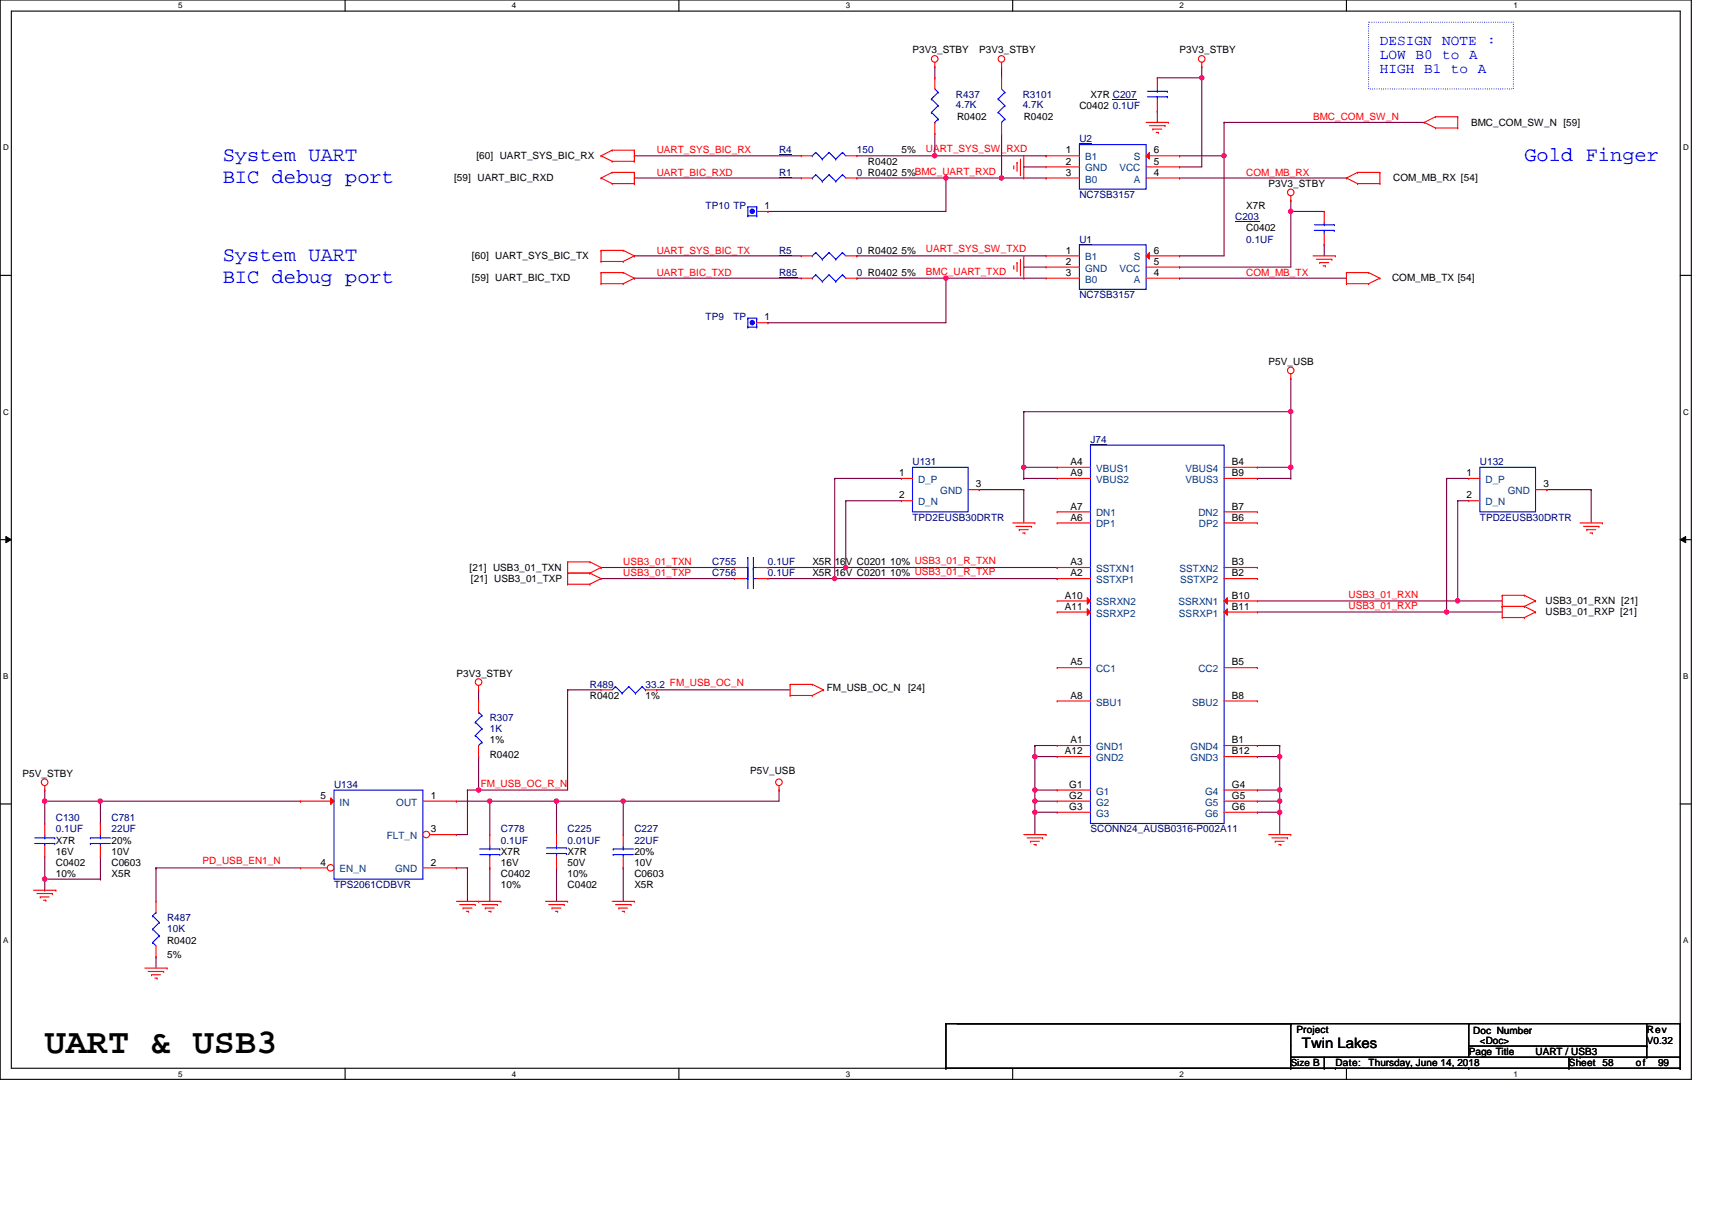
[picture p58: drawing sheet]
<svg xmlns="http://www.w3.org/2000/svg" width="297mm" height="210mm" viewBox="0 0 297 210" stroke-linecap="round" stroke-linejoin="round" font-family="sans-serif">
<defs><g id="words">
<text font-size="6.1" x="7.8" y="182.7">UART &amp; USB3</text>
<g font-size="3.5" fill="#00f">
<text x="38.6" y="27.9">System UART</text>
<text x="264.5" y="27.9">Gold Finger</text>
<text x="38.6" y="31.8">BIC debug port</text>
<text x="38.6" y="45.3">System UART</text>
<text x="38.6" y="49.1">BIC debug port</text>
</g>
<g font-size="2.5" fill="#00f">
<text x="239.4" y="7.7">DESIGN</text>
<text x="239.4" y="10.2">LOW B0 to A</text>
<text x="250.2" y="7.7">NOTE</text>
<text x="258" y="7.7">:</text>
<text x="239.4" y="12.7">HIGH B1 to A</text>
</g>
<text font-size="2.5" x="225.9" y="181.8">Twin Lakes</text>
<g font-size="1.7">
<text x="158.3" y="9.3">P3V3_STBY</text>
<text x="169.9" y="9.3">P3V3_STBY</text>
<text x="204.7" y="9.3">P3V3_STBY</text>
<text x="189.2" y="17">X7R C207</text>
<text x="166" y="20.8">R0402</text>
<text x="177.6" y="20.8">R0402</text>
<text x="187.3" y="18.9">C0402</text>
<text x="255.2" y="21.8">BMC_COM_SW_N [59]</text>
<text x="82.7" y="27.6">[60] UART_SYS_BIC_RX</text>
<text x="150.6" y="28.6">R0402</text>
<text x="156.4" y="26.6">5%</text>
<text x="185" y="26.6">1</text>
<text x="185" y="28.6">2</text>
<text x="200.2" y="26.6">6</text>
<text x="200.2" y="28.6">5</text>
<text x="78.8" y="31.5">[59] UART_BIC_RXD</text>
<text x="185" y="30.5">3</text>
<text x="200.2" y="30.5">4</text>
<text x="220.1" y="32.4">P3V3_STBY</text>
<text x="241.7" y="31.5">COM_MB_RX [54]</text>
<text x="132.6" y="36.3">1</text>
<text x="216.2" y="36.3">X7R</text>
<text x="216.2" y="40.2">C0402</text>
<text x="81.9" y="45">[60] UART_SYS_BIC_TX</text>
<text x="185" y="44">1</text>
<text x="185" y="45.9">2</text>
<text x="185" y="47.9">3</text>
<text x="200.2" y="44">6</text>
<text x="200.2" y="45.9">5</text>
<text x="200.2" y="47.9">4</text>
<text x="81.9" y="48.8">[59] UART_BIC_TXD</text>
<text x="241.5" y="48.8">COM_MB_TX [54]</text>
<text x="132.6" y="55.6">1</text>
<text x="220.1" y="63.3">P5V_USB</text>
<text x="156" y="82.6">1</text>
<text x="185.7" y="80.7">A4</text>
<text x="185.7" y="82.6">A9</text>
<text x="213.7" y="82.6">B9</text>
<text x="213.7" y="80.7">B4</text>
<text x="254.4" y="82.6">1</text>
<text x="156" y="86.5">2</text>
<text x="169.3" y="84.5">3</text>
<text x="185.7" y="88.4">A7</text>
<text x="213.7" y="88.4">B7</text>
<text x="254.4" y="86.5">2</text>
<text x="267.8" y="84.5">3</text>
<text x="185.7" y="90.3">A6</text>
<text x="213.7" y="90.3">B6</text>
<text x="81.5" y="99">[21] USB3_01_TXN</text>
<text x="81.7" y="101">[21] USB3_01_TXP</text>
<text x="140.9" y="98.1">X5R</text>
<text x="140.9" y="100">X5R</text>
<text x="144.8" y="98.1">16V C0201</text>
<text x="144.8" y="100">16V C0201</text>
<text x="154.5" y="98.1">10% USB3_01_R_TXN</text>
<text x="154.5" y="100">10% USB3_01_R_TXP</text>
<text x="185.7" y="100">A2</text>
<text x="185.7" y="98">A3</text>
<text x="213.7" y="98">B3</text>
<text x="213.7" y="100">B2</text>
<text x="184.7" y="103.8">A10</text>
<text x="184.7" y="105.8">A11</text>
<text x="213.7" y="105.8">B11</text>
<text x="213.7" y="103.8">B10</text>
<text x="268.2" y="104.8">USB3_01_RXN [21]</text>
<text x="268.2" y="106.7">USB3_01_RXP [21]</text>
<text x="79.2" y="117.4">P3V3_STBY</text>
<text x="143.5" y="119.9">FM_USB_OC_N</text>
<text x="157.6" y="119.9">[24]</text>
<text x="185.7" y="115.4">A5</text>
<text x="213.7" y="115.4">B5</text>
<text x="102.3" y="121.2">R0402</text>
<text x="112" y="121.2">1%</text>
<text x="185.7" y="121.2">A8</text>
<text x="213.7" y="121.2">B8</text>
<text x="85" y="128.9">1%</text>
<text x="85" y="131.5">R0402</text>
<text x="184.7" y="130.9">A12</text>
<text x="185.7" y="128.9">A1</text>
<text x="213.7" y="130.9">B12</text>
<text x="213.7" y="128.9">B1</text>
<text x="3.9" y="134.7">P5V_STBY</text>
<text x="130.2" y="134.3">P5V_USB</text>
<text x="185.5" y="136.7">G1</text>
<text x="213.7" y="136.7">G4</text>
<text x="55.6" y="138.6">5</text>
<text x="74.7" y="138.6">1</text>
<text x="185.5" y="138.6">G2</text>
<text x="185.5" y="140.5">G3</text>
<text x="213.7" y="138.6">G5</text>
<text x="213.7" y="140.5">G6</text>
<text x="9.7" y="146.3">X7R</text>
<text x="9.7" y="148.3">16V</text>
<text x="19.3" y="146.3">20%</text>
<text x="19.3" y="148.3">10V</text>
<text x="74.7" y="144.4">3</text>
<text x="86.9" y="148.3">X7R</text>
<text x="98.5" y="148.3">X7R</text>
<text x="110.1" y="148.3">20%</text>
<text x="9.7" y="150.2">C0402</text>
<text x="9.7" y="152.1">10%</text>
<text x="19.3" y="150.2">C0603</text>
<text x="19.3" y="152.1">X5R</text>
<text x="55.6" y="150.2">4</text>
<text x="74.7" y="150.2">2</text>
<text x="86.9" y="150.2">16V</text>
<text x="86.9" y="152.1">C0402</text>
<text x="86.9" y="154.1">10%</text>
<text x="98.5" y="150.2">50V</text>
<text x="98.5" y="152.1">10%</text>
<text x="98.5" y="154.1">C0402</text>
<text x="110.1" y="150.2">10V</text>
<text x="110.1" y="152.1">C0603</text>
<text x="110.1" y="154.1">X5R</text>
<text x="29" y="163.7">R0402</text>
<text x="29" y="166.2">5%</text>
<text x="224.9" y="179.1">Project</text>
<text x="255.6" y="179.3">Doc Number</text>
<text x="285.7" y="179.1">Rev</text>
<text x="224" y="184.9">Size B</text>
<text x="231.7" y="184.9">Date:</text>
<text x="237.5" y="184.9">Thursday, June 14, 2018</text>
<text x="254.8" y="183">Page Title</text>
<text x="256.8" y="181.1">&lt;Doc&gt;</text>
<text x="266.4" y="183">UART / USB3</text>
<text x="272.2" y="184.9">Sheet 58</text>
<text x="283.8" y="184.9">of</text>
<text x="285.7" y="181.1">V0.32</text>
<text x="287.7" y="184.9">99</text>
</g>
<g font-size="1.7" fill="#000080">
<text x="165.9" y="17">R437</text>
<text x="177.4" y="17">R3101</text>
<text x="165.9" y="18.7">4.7K</text>
<text x="177.4" y="18.7">4.7K</text>
<text x="193.1" y="18.9">0.1UF</text>
<text x="135.2" y="26.6">R4</text>
<text x="148.7" y="26.6">150</text>
<text x="187.3" y="24.7">U2</text>
<text x="135.2" y="30.5">R1</text>
<text x="148.7" y="30.5">0 R0402 5%BMC_UART_RXD</text>
<text x="187.3" y="34.4">NC7SB3157</text>
<text x="122.4" y="36.3">TP10 TP</text>
<text x="214.3" y="38.2">C203</text>
<text x="135.2" y="47.9">R85</text>
<text x="135.2" y="44">R5</text>
<text x="148.7" y="47.9">0 R0402 5%</text>
<text x="148.7" y="44">0 R0402 5%</text>
<text x="187.3" y="42.1">U1</text>
<text x="216.2" y="42.1">0.1UF</text>
<text x="187.3" y="51.7">NC7SB3157</text>
<text x="122.4" y="55.6">TP9</text>
<text x="127.3" y="55.6">TP</text>
<text x="189.2" y="76.8">J74</text>
<text x="158.3" y="80.7">U131</text>
<text x="256.8" y="80.7">U132</text>
<text x="158.3" y="90.3">TPD2EUSB30DRTR</text>
<text x="256.8" y="90.3">TPD2EUSB30DRTR</text>
<text x="123.6" y="98.1">C755</text>
<text x="123.6" y="100">C756</text>
<text x="133.2" y="98.1">0.1UF</text>
<text x="133.2" y="100">0.1UF</text>
<text x="102.3" y="119.3">R489</text>
<text x="112" y="119.3">33.2 FM_USB_OC_N</text>
<text x="85" y="125.1">R307</text>
<text x="85" y="127">1K</text>
<text x="58" y="136.7">U134</text>
<text x="9.7" y="142.5">C130</text>
<text x="19.3" y="142.5">C781</text>
<text x="9.7" y="144.4">0.1UF</text>
<text x="19.3" y="144.4">22UF</text>
<text x="86.9" y="144.4">C778</text>
<text x="86.9" y="146.3">0.1UF</text>
<text x="98.5" y="144.4">C225</text>
<text x="98.5" y="146.3">0.01UF</text>
<text x="110.1" y="144.4">C227</text>
<text x="110.1" y="146.3">22UF</text>
<text x="189.2" y="144.4">SCONN24_AUSB0316-P002A11</text>
<text x="58" y="154.1">TPS2061CDBVR</text>
<text x="29" y="159.8">R487</text>
<text x="29" y="161.8">10K</text>
</g>
<g font-size="1.7" fill="#f00">
<text x="227.8" y="20.8">BMC_COM_SW_N</text>
<text x="113.9" y="26.6">UART_SYS_BIC_RX</text>
<text x="160.6" y="26.4">UART_SYS_SW_RXD</text>
<text x="113.9" y="30.5">UART_BIC_RXD</text>
<text x="216.2" y="30.5">COM_MB_RX</text>
<text x="113.9" y="44">UART_SYS_BIC_TX</text>
<text x="113.9" y="47.9">UART_BIC_TXD</text>
<text x="160.6" y="43.8">UART_SYS_SW_TXD</text>
<text x="160.6" y="47.7">BMC_UART_TXD</text>
<text x="216.2" y="47.9">COM_MB_TX</text>
<text x="108.1" y="98.1">USB3_01_TXN</text>
<text x="108.1" y="100">USB3_01_TXP</text>
<text x="234" y="105.6">USB3_01_RXP</text>
<text x="234" y="103.7">USB3_01_RXN</text>
<text x="83.4" y="136.5">FM_USB_OC_R_N</text>
<text x="35.2" y="150">PD_USB_EN1_N</text>
</g>
<g font-size="1.7" fill="#004080">
<text x="188.3" y="27.8">B1</text>
<text x="188.3" y="29.7">GND</text>
<text x="194.2" y="29.7">VCC</text>
<text x="196.7" y="27.8">S</text>
<text x="188.3" y="31.7">B0</text>
<text x="196.7" y="31.7">A</text>
<text x="188.3" y="45.2">B1</text>
<text x="188.3" y="47.1">GND</text>
<text x="194.2" y="47.1">VCC</text>
<text x="196.7" y="45.2">S</text>
<text x="188.3" y="49">B0</text>
<text x="196.7" y="49">A</text>
<text x="159.3" y="83.8">D_P</text>
<text x="190.2" y="81.9">VBUS1</text>
<text x="190.2" y="83.8">VBUS2</text>
<text x="205.7" y="83.8">VBUS3</text>
<text x="205.7" y="81.9">VBUS4</text>
<text x="257.7" y="83.8">D_P</text>
<text x="159.3" y="87.7">D_N</text>
<text x="163.1" y="85.7">GND</text>
<text x="190.2" y="89.6">DN1</text>
<text x="207.9" y="89.6">DN2</text>
<text x="257.7" y="87.7">D_N</text>
<text x="261.6" y="85.7">GND</text>
<text x="190.2" y="91.5">DP1</text>
<text x="208" y="91.5">DP2</text>
<text x="190.2" y="101.2">SSTXP1</text>
<text x="190.2" y="99.2">SSTXN1</text>
<text x="204.7" y="99.2">SSTXN2</text>
<text x="204.7" y="101.2">SSTXP2</text>
<text x="190.2" y="105">SSRXN2</text>
<text x="190.2" y="107">SSRXP2</text>
<text x="204.5" y="105">SSRXN1</text>
<text x="204.6" y="107">SSRXP1</text>
<text x="190.2" y="116.6">CC1</text>
<text x="207.9" y="116.6">CC2</text>
<text x="190.2" y="122.4">SBU1</text>
<text x="206.9" y="122.4">SBU2</text>
<text x="190.2" y="130.1">GND1</text>
<text x="206.6" y="130.1">GND4</text>
<text x="190.2" y="132">GND2</text>
<text x="190.2" y="137.8">G1</text>
<text x="206.6" y="132">GND3</text>
<text x="209.1" y="137.8">G4</text>
<text x="58.9" y="139.8">IN</text>
<text x="68.7" y="139.8">OUT</text>
<text x="190.2" y="139.8">G2</text>
<text x="190.2" y="141.7">G3</text>
<text x="209.1" y="139.8">G5</text>
<text x="209.1" y="141.7">G6</text>
<text x="67.1" y="145.6">FLT_N</text>
<text x="58.9" y="151.3">EN_N</text>
<text x="68.6" y="151.3">GND</text>
</g>
<g font-size="1.4">
<text x="30.9" y="1.5">5</text>
<text x="88.8" y="1.5">4</text>
<text x="146.7" y="1.5">3</text>
<text x="204.7" y="1.5">2</text>
<text x="262.6" y="1.5">1</text>
<text x=".5" y="26.1">D</text>
<text x="292" y="26.1">D</text>
<text x=".5" y="71.9">C</text>
<text x="292" y="71.9">C</text>
<text x=".5" y="117.8">B</text>
<text x="292" y="117.8">B</text>
<text x=".5" y="163.6">A</text>
<text x="292" y="163.6">A</text>
<text x="30.9" y="186.8">5</text>
<text x="88.8" y="186.8">4</text>
<text x="146.7" y="186.8">3</text>
<text x="204.7" y="186.8">2</text>
<text x="262.6" y="186.8">1</text>
</g>
</g></defs>
<path d="M0 0h293.5v187.2h-293.5zM2 1.9h289.5v183.4h-289.5z" fill="none" stroke="#000" stroke-width=".19"/>
<g fill="#fff">
<path d="M30.9 .2h.8v1.6h-.8z"/>
<path d="M30.9 185.5h.8v1.6h-.8z"/>
</g>
<path d="M59.9 0v1.9M59.9 185.3v1.9" fill="none" stroke="#000" stroke-width=".19"/>
<g fill="#fff">
<path d="M88.8 .2h.8v1.6h-.8z"/>
<path d="M88.8 185.5h.8v1.6h-.8z"/>
</g>
<path d="M117.8 0v1.9M117.8 185.3v1.9" fill="none" stroke="#000" stroke-width=".19"/>
<g fill="#fff">
<path d="M146.7 .2h.8v1.6h-.8z"/>
<path d="M146.7 185.5h.8v1.6h-.8z"/>
</g>
<path d="M175.7 0v1.9M175.7 185.3v1.9" fill="none" stroke="#000" stroke-width=".19"/>
<g fill="#fff">
<path d="M204.7 .2h.7v1.6h-.7z"/>
<path d="M204.7 185.5h.7v1.6h-.7z"/>
</g>
<path d="M233.6 0v1.9M233.6 185.3v1.9" fill="none" stroke="#000" stroke-width=".19"/>
<g fill="#fff">
<path d="M262.6 .2h.7v1.6h-.7z"/>
<path d="M262.6 185.5h.7v1.6h-.7z"/>
<path d="M.5 24.8h1v1.6h-1z"/>
<path d="M292 24.8h1v1.6h-1z"/>
<path d="M.5 70.7h1v1.5h-1z"/>
<path d="M292 70.7h1v1.5h-1z"/>
</g>
<path d="M0 47.8h2M291.5 47.8h2" fill="none" stroke="#000" stroke-width=".19"/>
<g fill="#fff">
<path d="M.5 116.5h.9v1.6h-.9z"/>
<path d="M292 116.5h.9v1.6h-.9z"/>
</g>
<path d="M0 93.6h2M291.5 93.6h2" fill="none" stroke="#000" stroke-width=".19"/>
<path d="M1 93.1l1 .5-1 .5zM291.5 93.6l1-.5v1z" fill="#000"/>
<path d="M1 93.1l1 .5-1 .5zM291.5 93.6l1-.5v1z" fill="none" stroke="#000" stroke-width=".17"/>
<g fill="#fff">
<path d="M.5 162.4h.9v1.5h-.9z"/>
<path d="M292 162.4h.9v1.5h-.9z"/>
</g>
<path d="M0 139.5h2M291.5 139.5h2" fill="none" stroke="#000" stroke-width=".19"/>
<path d="M237.5 3.9h25.1v11.5h-25.1z" fill="none" stroke="#00f" stroke-width=".19" stroke-dasharray="0 .4"/>
<path d="M177.6 29h.1M177.6 29h3.9M204.7 30.9h.1M204.7 30.9h28.9M212.4 21.2h.1M212.4 21.2v5.8M177.6 46.3h.1M177.6 46.3h3.9M204.7 48.3h.1M204.7 44.4h.1M204.7 48.3h28.9M204.7 44.4h7.7" fill="none" stroke="#800040" stroke-width=".19"/>
<circle cx="212.4" cy="27" r=".38" fill="#f0f"/>
<circle cx="212.4" cy="27" r=".38" fill="none" stroke="#f0f" stroke-width=".19"/>
<path d="M200.8 13.5h.1M200.8 13.5h7.7M208.5 11.6h.1M208.5 13.5h.1M208.5 11.6v17.4M204.7 27h.1M204.7 27h7.7M212.4 27h.1M212.4 21.2h34.7M212.4 27v17.4M247.1 21.2h.1" fill="none" stroke="#800040" stroke-width=".19"/>
<circle cx="208.5" cy="13.5" r=".38" fill="#f0f"/>
<circle cx="208.5" cy="13.5" r=".38" fill="none" stroke="#f0f" stroke-width=".19"/>
<path d="M200.8 19.3h.1M200.8 19.3v1.9M224 34.7h.1M224 36.7h.1M224 34.7v11.6M224 36.7h5.8" fill="none" stroke="#800040" stroke-width=".19"/>
<circle cx="223.9" cy="36.7" r=".38" fill="#f0f"/>
<circle cx="223.9" cy="36.7" r=".38" fill="none" stroke="#f0f" stroke-width=".19"/>
<g fill="none" stroke="#800040" stroke-width=".19">
<path d="M110.1 27h.1M110.1 30.9h.1M110.1 27h28.9M110.1 30.9h28.9M148.7 30.9h.1M148.7 27h13.5M148.7 30.9h15.4M162.2 27h.1M204.7 29h.1M204.7 29h3.8M110.1 44.4h.1M110.1 48.3h.1"/>
<path d="M110.1 44.4h28.9M110.1 48.3h28.9M148.7 44.4h.1M148.7 44.4h32.8M204.7 46.3h.1M204.7 46.3h19.3M229.8 42.5h.1M229.8 42.5v1.9"/>
</g>
<circle cx="164.1" cy="30.9" r=".38" fill="#f0f"/>
<circle cx="164.1" cy="30.9" r=".38" fill="none" stroke="#f0f" stroke-width=".19"/>
<path d="M148.7 48.3h.1M148.7 48.3h15.4M164.1 48.3h.1M164.1 48.3v7.7" fill="none" stroke="#800040" stroke-width=".19"/>
<circle cx="164.1" cy="48.2" r=".38" fill="#f0f"/>
<circle cx="164.1" cy="48.2" r=".38" fill="none" stroke="#f0f" stroke-width=".19"/>
<path d="M164.1 30.9h.1M164.1 30.9v5.8M164.1 30.9h9.7M164.1 48.3h.1M164.1 48.3h17.4M179.6 129.3h.1M179.6 131.3h.1M179.6 129.3h3.8M179.6 129.3v2M179.6 131.3h3.8" fill="none" stroke="#800040" stroke-width=".19"/>
<circle cx="179.6" cy="131.3" r=".38" fill="#f0f"/>
<circle cx="179.6" cy="131.3" r=".38" fill="none" stroke="#f0f" stroke-width=".19"/>
<path d="M179.6 131.3h.1M179.6 137.1h.1M179.6 139h.1M179.6 131.3v7.7M179.6 137.1h3.8M179.6 139h3.8" fill="none" stroke="#800040" stroke-width=".19"/>
<circle cx="179.6" cy="139" r=".38" fill="#f0f"/>
<circle cx="179.6" cy="139" r=".38" fill="none" stroke="#f0f" stroke-width=".19"/>
<circle cx="179.6" cy="137" r=".38" fill="#f0f"/>
<circle cx="179.6" cy="137" r=".38" fill="none" stroke="#f0f" stroke-width=".19"/>
<path d="M179.6 139h.1M179.6 139v1.9M218.2 129.3h.1M218.2 131.3h.1M218.2 129.3h3.8M218.2 131.3h3.8" fill="none" stroke="#800040" stroke-width=".19"/>
<circle cx="222" cy="131.3" r=".38" fill="#f0f"/>
<circle cx="222" cy="131.3" r=".38" fill="none" stroke="#f0f" stroke-width=".19"/>
<path d="M218.2 137.1h.1M218.2 137.1h3.8" fill="none" stroke="#800040" stroke-width=".19"/>
<circle cx="222" cy="137" r=".38" fill="#f0f"/>
<circle cx="222" cy="137" r=".38" fill="none" stroke="#f0f" stroke-width=".19"/>
<path d="M218.2 139h.1M218.2 139h3.8" fill="none" stroke="#800040" stroke-width=".19"/>
<circle cx="222" cy="139" r=".38" fill="#f0f"/>
<circle cx="222" cy="139" r=".38" fill="none" stroke="#f0f" stroke-width=".19"/>
<path d="M222 129.3h.1M222 131.3h.1M222 137.1h.1M222 139h.1M222 129.3v15.5M218.2 140.9h.1M218.2 140.9h3.8M222 140.9h.1" fill="none" stroke="#800040" stroke-width=".19"/>
<circle cx="222" cy="140.9" r=".38" fill="#f0f"/>
<circle cx="222" cy="140.9" r=".38" fill="none" stroke="#f0f" stroke-width=".19"/>
<path d="M179.6 140.9h.1M179.6 140.9h3.8M179.6 140.9v3.9" fill="none" stroke="#800040" stroke-width=".19"/>
<circle cx="179.6" cy="140.9" r=".38" fill="#f0f"/>
<circle cx="179.6" cy="140.9" r=".38" fill="none" stroke="#f0f" stroke-width=".19"/>
<path d="M133.2 36.7h.1M133.2 36.7h30.9M133.2 56h.1M133.2 56h30.9M224 65.6h.1M224 65.6v5.8M218.2 83h.1M218.2 83h5.8M108.1 139h.1M108.1 139v5.8" fill="none" stroke="#800040" stroke-width=".19"/>
<circle cx="108.1" cy="139" r=".38" fill="#f0f"/>
<circle cx="108.1" cy="139" r=".38" fill="none" stroke="#f0f" stroke-width=".19"/>
<path d="M113.9 119.7h.1M113.9 119.7h23.2M7.8 137.1h.1M7.8 139h.1M7.8 139h9.6M7.8 137.1v5.8M17.4 139h.1M108.1 139h.1M108.1 139h27.1M108.1 150.6h.1M108.1 150.6v5.8" fill="none" stroke="#800040" stroke-width=".19"/>
<circle cx="7.7" cy="139" r=".38" fill="#f0f"/>
<circle cx="7.7" cy="139" r=".38" fill="none" stroke="#f0f" stroke-width=".19"/>
<path d="M7.8 152.5h.1M7.8 148.6v3.9" fill="none" stroke="#800040" stroke-width=".19"/>
<circle cx="7.7" cy="152.5" r=".38" fill="#f0f"/>
<circle cx="7.7" cy="152.5" r=".38" fill="none" stroke="#f0f" stroke-width=".19"/>
<path d="M83 131.3h.1M83 131.3v5.8M27.1 150.6h.1M27.1 150.6v5.8M27.1 150.6h25.1M27.1 166h.1M27.1 166v1.9" fill="none" stroke="#800040" stroke-width=".19"/>
<circle cx="83" cy="137" r=".38" fill="#f0f"/>
<circle cx="83" cy="137" r=".38" fill="none" stroke="#f0f" stroke-width=".19"/>
<path d="M83 119.7h.1M83 119.7v1.9M98.5 119.7h.1M98.5 119.7v17.4h-15.5M98.5 119.7h5.8M79.2 139h.1M79.2 139h5.8M83 137.1h.1M85 139h.1M85 139v5.8M135.2 137.1h.1M135.2 137.1v1.9" fill="none" stroke="#800040" stroke-width=".19"/>
<circle cx="85" cy="139" r=".38" fill="#f0f"/>
<circle cx="85" cy="139" r=".38" fill="none" stroke="#f0f" stroke-width=".19"/>
<path d="M96.6 139h.1M96.6 139v5.8M85 150.6h.1M85 150.6v5.8M96.6 150.6h.1M96.6 150.6v5.8" fill="none" stroke="#800040" stroke-width=".19"/>
<circle cx="96.5" cy="139" r=".38" fill="#f0f"/>
<circle cx="96.5" cy="139" r=".38" fill="none" stroke="#f0f" stroke-width=".19"/>
<g fill="none" stroke="#800040" stroke-width=".19">
<path d="M17.4 139h.1M17.4 139v3.9M81.1 137.1h.1M81.1 137.1v7.7h-1.9M81.1 137.1h1.9M85 139h.1M85 139h23.1M96.6 139h.1M79.2 150.6h.1M79.2 144.8h.1M79.2 150.6h1.9M81.1 150.6h.1"/>
<path d="M81.1 150.6v5.8"/>
</g>
<circle cx="17.4" cy="139" r=".38" fill="#f0f"/>
<circle cx="17.4" cy="139" r=".38" fill="none" stroke="#f0f" stroke-width=".19"/>
<g fill="none" stroke="#800040" stroke-width=".19">
<path d="M162.2 11.6h.1M162.2 11.6v1.9M173.8 11.6h.1M173.8 11.6v1.9M173.8 30.9h.1M173.8 23.2v7.7M17.4 139h34.8M52.2 139h.1M7.8 152.5h.1M7.8 154.4h.1M7.8 152.5h9.6M7.8 152.5v1.9"/>
<path d="M17.4 152.5h.1M17.4 148.6v3.9"/>
</g>
<circle cx="173.8" cy="30.9" r=".38" fill="#f0f"/>
<circle cx="173.8" cy="30.9" r=".38" fill="none" stroke="#f0f" stroke-width=".19"/>
<path d="M162.2 27h.1M162.2 23.2v3.8M173.8 30.9h7.7M181.5 30.9h.1" fill="none" stroke="#800040" stroke-width=".19"/>
<circle cx="162.2" cy="27" r=".38" fill="#f0f"/>
<circle cx="162.2" cy="27" r=".38" fill="none" stroke="#f0f" stroke-width=".19"/>
<path d="M162.2 27h19.3M181.5 27h.1M177.6 71.4h.1M177.6 71.4v9.7M177.6 83h.1M177.6 83h5.8" fill="none" stroke="#800040" stroke-width=".19"/>
<circle cx="177.6" cy="81.1" r=".38" fill="#f0f"/>
<circle cx="177.6" cy="81.1" r=".38" fill="none" stroke="#f0f" stroke-width=".19"/>
<path d="M177.6 71.4h.1M177.6 71.4h46.4" fill="none" stroke="#800040" stroke-width=".19"/>
<circle cx="223.9" cy="71.4" r=".38" fill="#f0f"/>
<circle cx="223.9" cy="71.4" r=".38" fill="none" stroke="#f0f" stroke-width=".19"/>
<path d="M224 71.4h.1M224 71.4v9.7M218.2 81.1h5.8M224 81.1h.1" fill="none" stroke="#800040" stroke-width=".19"/>
<circle cx="223.9" cy="81.1" r=".38" fill="#f0f"/>
<circle cx="223.9" cy="81.1" r=".38" fill="none" stroke="#f0f" stroke-width=".19"/>
<g fill="none" stroke="#800040" stroke-width=".19">
<path d="M104.3 98.4h.1M104.3 98.4h23.1M133.2 98.4h13.5M144.8 83h.1M144.8 83h11.6M144.8 83v17.4M146.7 86.9h.1M146.7 98.4h.1M146.7 86.9h9.7M169.9 84.9h.1M169.9 84.9h7.7M177.6 81.1h.1"/>
<path d="M177.6 83h.1M177.6 84.9h.1M177.6 81.1h5.8M177.6 81.1v1.9M177.6 84.9v5.8M224 83h.1M224 81.1v1.9M104.3 100.4h.1M104.3 100.4h23.1M133.2 100.4h11.6M144.8 100.4h.1"/>
</g>
<circle cx="144.8" cy="100.4" r=".38" fill="#f0f"/>
<circle cx="144.8" cy="100.4" r=".38" fill="none" stroke="#f0f" stroke-width=".19"/>
<path d="M146.7 98.4h.1M146.7 86.9v11.5M144.8 100.4h38.6M183.4 100.4h.1" fill="none" stroke="#800040" stroke-width=".19"/>
<circle cx="146.7" cy="98.4" r=".38" fill="#f0f"/>
<circle cx="146.7" cy="98.4" r=".38" fill="none" stroke="#f0f" stroke-width=".19"/>
<path d="M146.7 98.4h36.7M183.4 98.4h.1M251 83h.1M251 83h3.8M252.9 86.9h.1M252.9 86.9h1.9M252.9 86.9v17.3" fill="none" stroke="#800040" stroke-width=".19"/>
<circle cx="252.9" cy="104.2" r=".38" fill="#f0f"/>
<circle cx="252.9" cy="104.2" r=".38" fill="none" stroke="#f0f" stroke-width=".19"/>
<path d="M251 83h.1M251 83v23.2M252.9 104.2h.1M252.9 104.2h7.7" fill="none" stroke="#800040" stroke-width=".19"/>
<circle cx="251" cy="106.2" r=".38" fill="#f0f"/>
<circle cx="251" cy="106.2" r=".38" fill="none" stroke="#f0f" stroke-width=".19"/>
<path d="M268.4 84.9h.1M268.4 84.9h7.7M276.1 84.9h.1M276.1 84.9v5.8M218.2 106.2h42.4M218.2 104.2h34.7M251 106.2h.1M252.9 104.2h.1" fill="none" stroke="#800040" stroke-width=".19"/>
<g fill="none" stroke="#f00" stroke-width=".19">
<path d="M162.2 11.6h.1M162.2 10.8v.8M173.8 11.6h.1M173.8 13.5h.1M173.8 10.8v.8M173.8 13.5v1.9M208.5 11.6h.1M208.5 10.8v.8M104.3 27h.1M104.3 30.9h.1M104.3 27l1.9 1M104.3 30.9l1.9 1"/>
<path d="M106.2 26.1h.1M106.2 28h.1M106.2 29.9h.1M106.2 31.9h.1M106.2 26.1h3.9M106.2 26.1l-1.9 .9M106.2 28h3.9M106.2 29.9h3.9M106.2 31.9h3.9M106.2 29.9l-1.9 1M110.1 28h.1M110.1 26.1h.1"/>
<path d="M110.1 31.9h.1M110.1 29.9h.1M110.1 26.1v1.9M110.1 29.9v2M173.8 23.2h.1M173.8 21.2v2M175.9 29.1h.1M175.9 28.8v.3M176.5 28.2h.1M176.5 28.2v1.5M177.1 30.3h.1M177.1 27.6v2.7"/>
<path d="M177.6 30.9h.1M177.6 27v3.9M198.9 21.2h3.8M199.5 21.8h2.6M200 22.4h.1M200 22.4h1.6M200.6 23h.4M201 23h.1M202.1 21.8h.1M202.7 21.2h.1M224 34.7h.1M224 34v.7"/>
<path d="M229.8 36.7h.1M229.8 36.7v1.9M233.6 30.9h.1M233.6 30.9l1.9 1M235.5 29.9h.1M235.5 31.9h.1M235.5 29.9l-1.9 1M235.5 29.9h3.9M235.5 31.9h3.9M239.4 29.9h.1M239.4 31.9h.1M239.4 29.9v2"/>
<path d="M247.1 21.2h.1M247.1 21.2l2 1M249.1 20.3h.1M249.1 22.2h.1M249.1 20.3l-2 .9M249.1 20.3h3.8M249.1 22.2h3.8M252.9 20.3h.1M252.9 22.2h.1M252.9 20.3v1.9M104.3 43.4h.1M104.3 45.4h.1"/>
<path d="M104.3 47.3h.1M104.3 49.2h.1M104.3 43.4h3.8M104.3 43.4v2M104.3 47.3v1.9M104.3 45.4h3.8M104.3 47.3h3.8M104.3 49.2h3.8M108.1 43.4h.1M108.1 45.4h.1M108.1 47.3h.1M108.1 49.2h.1"/>
<path d="M108.1 43.4l2 1M108.1 47.3l2 1M110.1 44.4h.1M110.1 48.3h.1M110.1 44.4l-2 1M110.1 48.3l-2 .9M139 48.3h.1M139 48.3h1.9M146.7 48.3h2M148.7 48.3h.1M175.9 46.5h.1M175.9 46.1v.4"/>
<path d="M176.5 45.6h.1M176.5 45.6v1.5M177.1 47.7h.1M177.1 45v2.7M177.6 48.3h.1M177.6 44.4v3.9M181.5 44.4h.1M181.5 46.3h.1M181.5 48.3h.1M181.5 44.4h5.8M181.5 48.3h5.8M181.5 46.3h5.8"/>
<path d="M227.8 44.4h3.9M228.4 45h2.7M229 45.6h.1M229 45.6h1.5M229.5 46.1h.5M229.8 42.5h.1M229.8 40.5v2M230 46.1h.1M231.1 45h.1M231.7 44.4h.1M233.6 47.3h.1M233.6 49.2h.1"/>
<path d="M233.6 47.3h3.9M233.6 47.3v1.9M233.6 49.2h3.9M237.5 47.3h.1M237.5 49.2h.1M237.5 47.3l1.9 1M239.4 48.3h.1M239.4 48.3l-1.9 .9M224 65.6h.1M224 64.9v.7M98.5 97.5h.1M98.5 99.4h.1"/>
<path d="M98.5 97.5h3.8M98.5 97.5v3.8M98.5 99.4h3.8M102.3 97.5h.1M102.3 99.4h.1M102.3 97.5l2 .9M102.3 99.4l2 1M104.3 98.4h.1M104.3 98.4l-2 1M175.7 90.7h3.9M176.3 91.3h2.7M176.9 91.9h.1"/>
<path d="M176.9 91.9h1.5M177.4 92.5h.4M177.8 92.5h.1M179 91.3h.1M179.6 90.7h.1M274.1 90.7h3.9M274.7 91.3h2.7M275.3 91.9h.1M275.3 91.9h1.6M275.9 92.5h.4M276.3 92.5h.1M277.4 91.3h.1"/>
<path d="M278 90.7h.1M83 119.7h.1M83 118.9v.8M98.5 101.3h.1M98.5 101.3h3.8M102.3 101.3h.1M104.3 100.4h.1M104.3 119.7h.1M104.3 100.4l-2 .9M104.3 119.7h1.9M112 119.7h1.9M113.9 119.7h.1"/>
<path d="M137.1 118.7h.1M137.1 118.7h3.8M137.1 118.7v1.9M140.9 118.7h.1M140.9 118.7l2 1M142.9 119.7h.1M142.9 119.7l-2 .9M260.6 105.2h.1M260.6 103.3h.1M260.6 107.1h.1M260.6 103.3h3.9M260.6 105.2h3.9"/>
<path d="M260.6 103.3v3.8M260.6 107.1h3.9M264.5 103.3h.1M264.5 105.2h.1M264.5 107.1h.1M264.5 103.3l1.9 .9M264.5 105.2l1.9 1M266.4 104.2h.1M266.4 106.2h.1M266.4 104.2l-1.9 1M266.4 106.2l-1.9 .9M7.8 137.1h.1"/>
<path d="M7.8 136.3v.8M135.2 137.1h.1M135.2 136.3v.8M137.1 120.6h.1M137.1 120.6h3.8M140.9 120.6h.1M5.8 154.4h3.9M6.4 155h2.7M7 155.6h.1M7 155.6h1.5M7.6 156.2h.4M7.8 148.6h.1"/>
<path d="M7.8 142.9h.1M7.8 142.9v1.9M7.8 146.7v1.9M8 156.2h.1M9.1 155h.1M9.7 154.4h.1M17.4 148.6h.1M17.4 142.9h.1M17.4 142.9v1.9M17.4 146.7v1.9M79.2 156.4h7.7M79.8 156.9h2.7"/>
<path d="M80.3 157.5h.1M80.3 157.5h1.6M80.9 158.1h.4M81.3 158.1h.1M82.5 156.9h.1M83 156.4h.1M83.6 156.9h2.7M84.2 157.5h.1M84.2 157.5h1.5M84.8 158.1h.4M85.2 158.1h.1M86.3 156.9h.1"/>
<path d="M86.9 156.4h.1M94.6 156.4h3.9M95.2 156.9h2.7M95.8 157.5h.1M95.8 157.5h1.5M96.4 158.1h.3M96.7 158.1h.1M97.9 156.9h.1M98.5 156.4h.1M106.2 156.4h3.9M106.8 156.9h2.7M107.4 157.5h.1"/>
<path d="M107.4 157.5h1.5M107.9 158.1h.4M108.1 150.6h.1M108.1 144.8h.1M108.1 144.8v1.9M108.1 148.6v2M108.3 158.1h.1M109.5 156.9h.1M110.1 156.4h.1M177.6 144.8h3.9M178.2 145.4h2.7M178.8 145.9h.1"/>
<path d="M178.8 145.9h1.5M179.4 146.5h.4M179.8 146.5h.1M180.9 145.4h.1M181.5 144.8h.1M220.1 144.8h3.9M220.7 145.4h2.7M221.3 145.9h.1M221.3 145.9h1.5M221.8 146.5h.4M222.2 146.5h.1M223.4 145.4h.1"/>
<path d="M224 144.8h.1M25.1 167.9h3.9M25.7 168.5h2.7M26.3 169.1h.1M26.3 169.1h1.5M26.9 169.7h.4M27.3 169.7h.1M28.4 168.5h.1M29 167.9h.1"/>
<circle cx="162.2" cy="10.2" r=".57"/>
<circle cx="173.8" cy="10.2" r=".57"/>
<circle cx="208.5" cy="10.2" r=".57"/>
<circle cx="223.9" cy="33.4" r=".57"/>
<circle cx="223.9" cy="64.3" r=".57"/>
<circle cx="83" cy="118.3" r=".57"/>
<circle cx="7.7" cy="135.7" r=".57"/>
<circle cx="135.1" cy="135.7" r=".57"/>
</g>
<g fill="none" stroke="#000" stroke-width=".19">
<path d="M164.1 177.6h.1M164.1 177.6h127.4M164.1 177.6v7.7M224 177.6h.1M224 177.6v7.7M254.8 177.6h.1M254.8 177.6v5.8M285.7 177.6v5.8M291.5 177.6h.1M291.5 177.6v7.7M164.1 185.3h.1M164.1 185.3h127.4"/>
<path d="M224 185.3h.1M224 183.4h67.5M229.8 185.3h.1M229.8 183.4v1.9M231.7 185.3h.1M254.8 185.3h.1M254.8 181.5h30.9M272.2 185.3h.1M272.2 183.4v1.9M274.1 183.4h.1M285.7 181.5h.1M285.7 183.4h.1"/>
<path d="M291.5 185.3h.1M291.5 183.4h.1"/>
</g>
<g fill="none" stroke="#00f" stroke-width=".19">
<path d="M173.2 17.2h.1M173.2 19.5h.1M173.2 17.2l1.1 1.1M173.2 19.5l1.1 1.2M173.8 15.4l.5 .6M174.3 16h.1M174.3 18.3h.1M174.3 16l-1.1 1.2M174.3 18.3l-1.1 1.2M173.8 21.2h.1M174.3 20.7h.1M174.3 20.7l-.5 .5"/>
<path d="M228 40h3.5M228 39h3.5M229.8 39h.1M229.8 40h.1M229.8 38.6v.4M229.8 40v.5M231.5 40h.1M231.5 39h.1M140.9 48.3h.1M141.5 47.7h.1M141.5 47.7l1.2 1.1M141.5 47.7l-.6 .6"/>
<path d="M142.7 48.8h.1M143.8 47.7h.1M143.8 47.7l1.2 1.1M143.8 47.7l-1.1 1.1M145 48.8h.1M146.2 47.7h.1M146.2 47.7l.5 .6M146.2 47.7l-1.2 1.1M187.3 42.5h11.6v7.7h-11.6zM106.8 119.1h.1M106.8 119.1l-.6 .6M106.8 119.1l1.1 1.2"/>
<path d="M109.1 119.1h.1M109.1 119.1l-1.2 1.2M109.1 119.1l1.2 1.2M111.4 119.1h.1M111.4 119.1l-1.1 1.2M111.4 119.1l.6 .6M112 119.7h.1M107.9 120.3h.1M110.3 120.3h.1M6 145.4h3.5M6 146.3h3.5M7.8 146.3h.1"/>
<path d="M7.8 145.4h.1M7.8 144.8v.6M7.8 146.3v.4M9.5 145.4h.1M9.5 146.3h.1M15.7 145.4h.1M15.7 146.3h.1M15.7 145.4h3.5M15.7 146.3h3.5M17.4 146.3h.1M17.4 145.4h.1M17.4 144.8v.6"/>
<path d="M17.4 146.3v.4M106.4 147.3h.1M106.4 148.3h.1M106.4 147.3h3.5M106.4 148.3h3.5M108.1 148.3h.1M108.1 147.3h.1M108.1 146.7v.6M108.1 148.3v.3"/>
</g>
<path d="M214.3 38.5h4.2M135.2 48.1h3.2M187.3 42.3h2.2" fill="none" stroke="#000080" stroke-width=".17"/>
<path d="M198.9 44.4l.5-.6v1.2z" fill="#f00"/>
<g fill="none" stroke="#f00" stroke-width=".19">
<path d="M198.9 44.4l.5-.6v1.2zM198.9 44.4h5.8M198.9 46.3h5.8M198.9 48.3h5.8M204.7 44.4h.1M204.7 46.3h.1M204.7 48.3h.1M156.4 83h.1M156.4 86.9h.1M156.4 83h1.9M156.4 86.9h1.9M168 84.9h1.9"/>
<path d="M169.9 84.9h.1M183.4 98.4h.1M183.4 81.1h.1M183.4 90.7h.1M183.4 88.8h.1M183.4 83h.1M183.4 83h5.8M183.4 98.4h5.8M183.4 81.1h5.8M183.4 90.7h5.8M183.4 88.8h5.8M183.4 100.4h.1"/>
<path d="M183.4 115.8h.1M183.4 100.4h5.8M183.4 115.8h5.8M183.4 129.3h.1M183.4 121.6h.1M183.4 129.3h5.8M183.4 121.6h5.8M27.1 156.4h.1M27.1 156.4v1.9M27.1 166h.1M27.1 164.1v1.9"/>
</g>
<g fill="none" stroke="#00f" stroke-width=".19">
<path d="M189.2 77.2h23.2v65.7h-23.2zM158.3 81.1h9.7v7.7h-9.7zM26.5 158.9h.1M26.5 158.9l1.1 1.1M27.1 158.3h.1M27.1 158.3l-.6 .6M26.5 163.5h.1M26.5 161.2h.1M26.5 163.5l.6 .6M26.5 161.2l1.1 1.1M27.6 162.3h.1M27.6 160h.1"/>
<path d="M27.6 162.3l-1.1 1.2M27.6 160l-1.1 1.2"/>
</g>
<path d="M189.2 77.1h2.8" fill="none" stroke="#000080" stroke-width=".17"/>
<path d="M188.6 103.7l.6 .5-.6 .6z" fill="#f00"/>
<path d="M183.4 104.2h.1M183.4 104.2h5.8M188.6 103.7l.6 .5-.6 .6z" fill="none" stroke="#f00" stroke-width=".19"/>
<path d="M188.6 105.6l.6 .6-.6 .5z" fill="#f00"/>
<path d="M183.4 106.2h.1M183.4 106.2h5.8M188.6 105.6l.6 .6-.6 .5zM183.4 131.3h.1M183.4 131.3h5.8M212.4 131.3h5.8M218.2 131.3h.1" fill="none" stroke="#f00" stroke-width=".19"/>
<path d="M212.4 106.2l.6-.6v1.1z" fill="#f00"/>
<path d="M212.4 106.2l.6-.6v1.1zM212.4 106.2h5.8M218.2 106.2h.1" fill="none" stroke="#f00" stroke-width=".19"/>
<path d="M212.4 104.2l.6-.5v1.1z" fill="#f00"/>
<g fill="none" stroke="#f00" stroke-width=".19">
<path d="M181.5 27h.1M181.5 29h.1M181.5 30.9h.1M181.5 27h5.8M181.5 29h5.8M181.5 30.9h5.8M212.4 83h5.8M212.4 88.8h5.8M212.4 90.7h5.8M212.4 81.1h5.8M212.4 98.4h5.8M218.2 83h.1"/>
<path d="M218.2 88.8h.1M218.2 90.7h.1M218.2 81.1h.1M218.2 98.4h.1M212.4 104.2l.6-.5v1.1zM212.4 104.2h5.8M212.4 115.8h5.8M212.4 100.4h5.8M218.2 104.2h.1M218.2 115.8h.1M218.2 100.4h.1M183.4 137.1h.1"/>
<path d="M183.4 139h.1M183.4 137.1h5.8M183.4 139h5.8M212.4 121.6h5.8M212.4 129.3h5.8M212.4 137.1h5.8M212.4 139h5.8M218.2 121.6h.1M218.2 129.3h.1M218.2 137.1h.1M218.2 139h.1M183.4 140.9h.1"/>
<path d="M183.4 140.9h5.8M212.4 140.9h5.8M218.2 140.9h.1"/>
</g>
<path d="M187.3 25.1h11.6v7.7h-11.6z" fill="none" stroke="#00f" stroke-width=".19"/>
<path d="M187.3 25h2.2" fill="none" stroke="#000080" stroke-width=".17"/>
<path d="M198.9 27l.5-.5v1.1z" fill="#f00"/>
<g fill="none" stroke="#f00" stroke-width=".19">
<path d="M139 30.9h.1M139 30.9h1.9M146.7 30.9h2M148.7 30.9h.1M198.9 27l.5-.5v1.1zM198.9 27h5.8M198.9 29h5.8M198.9 30.9h5.8M204.7 27h.1M204.7 29h.1M204.7 30.9h.1M254.8 83h.1"/>
<path d="M254.8 86.9h.1M254.8 83h2M254.8 86.9h2M266.4 84.9h2M268.4 84.9h.1M73.4 139h5.8M79.2 139h.1M73.4 150.6h5.8M79.2 150.6h.1"/>
</g>
<g fill="none" stroke="#00f" stroke-width=".19">
<path d="M140.9 30.9h.1M141.5 30.3h.1M141.5 30.3l1.2 1.2M141.5 30.3l-.6 .6M142.7 31.5h.1M143.8 30.3h.1M143.8 30.3l1.2 1.2M143.8 30.3l-1.1 1.2M145 31.5h.1M146.2 30.3h.1M146.2 30.3l.5 .6M146.2 30.3l-1.2 1.2"/>
<path d="M256.8 81.1h9.6v7.7h-9.6zM58 137.1h15.4v15.4h-15.4z"/>
</g>
<path d="M135.2 30.8h2.2" fill="none" stroke="#000080" stroke-width=".17"/>
<circle cx="74" cy="144.8" r=".57" fill="#fff"/>
<g fill="none" stroke="#f00" stroke-width=".19">
<path d="M74.5 144.8h4.7M79.2 144.8h.1"/>
<circle cx="74" cy="144.8" r=".57"/>
</g>
<circle cx="57.4" cy="150.5" r=".57" fill="#fff"/>
<g fill="none" stroke="#f00" stroke-width=".19">
<path d="M52.2 150.6h.1M52.2 150.6h4.6"/>
<circle cx="57.4" cy="150.5" r=".57"/>
</g>
<path d="M57.4 138.4l.6 .6-.6 .6z" fill="#f00"/>
<path d="M52.2 139h.1M52.2 139h5.8M57.4 138.4l.6 .6-.6 .6z" fill="none" stroke="#f00" stroke-width=".19"/>
<circle cx="130.5" cy="56" r=".38" fill="#00f"/>
<g fill="none" stroke="#00f" stroke-width=".19">
<path d="M129.7 55.2h.1M129.7 56.7h.1M129.7 55.2h1.6M129.7 55.2v1.5M129.7 56.7h1.6M131.3 55.2h.1M131.3 56.7h.1M131.3 55.2v1.5"/>
<circle cx="130.5" cy="56" r=".38"/>
</g>
<path d="M131.3 56h1.9M133.2 56h.1" fill="none" stroke="#f00" stroke-width=".19"/>
<circle cx="130.5" cy="36.7" r=".38" fill="#00f"/>
<g fill="none" stroke="#00f" stroke-width=".19">
<path d="M161.6 17.2h.1M161.6 19.5h.1M161.6 17.2l1.2 1.1M161.6 19.5l1.2 1.2M162.2 15.4l.6 .6M162.8 16h.1M162.8 18.3h.1M162.8 16l-1.2 1.2M162.8 18.3l-1.2 1.2M199.1 16.8h3.4M199.1 15.8h3.4M200.8 15.8h.1"/>
<path d="M200.8 16.8h.1M200.8 15.4v.4M200.8 16.8v.6M202.5 16.8h.1M202.5 15.8h.1M129.7 35.9h.1M129.7 37.4h.1M129.7 35.9h1.6M129.7 35.9v1.5M129.7 37.4h1.6M131.3 35.9h.1M131.3 37.4h.1"/>
<path d="M131.3 35.9v1.5M140.9 27h.1M141.5 26.4h.1M141.5 26.4l1.2 1.2M141.5 26.4l-.6 .6M142.7 27.6h.1M143.8 26.4h.1M143.8 26.4l1.2 1.2M143.8 26.4l-1.1 1.2M145 27.6h.1M146.2 26.4h.1M146.2 26.4l.5 .6"/>
<path d="M146.2 26.4l-1.2 1.2M162.2 21.2h.1M162.8 20.7h.1M162.8 20.7l-.6 .5M140.9 44.4h.1M141.5 43.8h.1M141.5 43.8l1.2 1.2M141.5 43.8l-.6 .6M142.7 45h.1M143.8 43.8h.1M143.8 43.8l1.2 1.2M143.8 43.8l-1.1 1.2"/>
<path d="M145 45h.1M146.2 43.8h.1M146.2 43.8l.5 .6M146.2 43.8l-1.2 1.2M129.4 98.4h.3M129.7 98.4h.1M129.7 96.7h.1M129.7 98.6h.1M129.7 96.7v5.4M130.7 96.7h.1M130.7 98.4h.1M130.7 98.6h.1"/>
<path d="M130.7 98.4h.6M130.7 96.7v5.4M129.4 100.4h.3M129.7 100.4h.1M130.7 100.4h.1M130.7 100.4h.6M82.5 127.6h.1M82.5 125.3h.1M82.5 127.6l1.1 1.2M82.5 125.3l1.1 1.1M83 123.5h.1M83 123.5l.6 .6"/>
<path d="M83.6 128.8h.1M83.6 126.4h.1M83.6 124.1h.1M83.6 128.8l-.6 .5M83.6 126.4l-1.1 1.2M83.6 124.1l-1.1 1.2M83.2 147.3h3.5M83.2 148.3h3.5M85 148.3h.1M85 147.3h.1M85 146.7v.6M85 148.3v.3"/>
<path d="M86.7 147.3h.1M86.7 148.3h.1M94.8 148.1h3.5M94.8 147.1h3.5M96.6 147.1h.1M96.6 148.1h.1M96.6 146.7v.4M96.6 148.1v.5M98.3 148.1h.1M98.3 147.1h.1"/>
<circle cx="130.5" cy="36.7" r=".38"/>
</g>
<g fill="none" stroke="#f00" stroke-width=".19">
<path d="M162.2 13.5h.1M162.2 13.5v1.9M200.8 13.5h.1M200.8 19.3h.1M200.8 13.5v1.9M200.8 17.4v1.9M131.3 36.7h1.9M133.2 36.7h.1M139 27h.1M139 27h1.9M146.7 27h2M148.7 27h.1"/>
<path d="M162.2 23.2h.1M162.2 21.2v2M139 44.4h.1M139 44.4h1.9M146.7 44.4h2M148.7 44.4h.1M127.4 98.4h.1M127.4 98.4h2M131.3 98.4h1.9M133.2 98.4h.1M127.4 100.4h.1M127.4 100.4h2"/>
<path d="M131.3 100.4h1.9M133.2 100.4h.1M83 131.3h.1M83 121.6h.1M83 121.6v1.9M83 129.3v2M85 150.6h.1M85 144.8h.1M85 144.8v1.9M85 148.6v2M96.6 144.8h.1M96.6 150.6h.1"/>
<path d="M96.6 144.8v1.9M96.6 148.6v2"/>
</g>
<path d="M193.1 17.2h4.1M135.2 26.9h2.2M135.2 44.3h2.2" fill="none" stroke="#000080" stroke-width=".17"/>
<circle cx="212.4" cy="27" r=".38" fill="#f0f"/>
<circle cx="212.4" cy="27" r=".38" fill="none" stroke="#f0f" stroke-width=".19"/>
<circle cx="208.5" cy="13.5" r=".38" fill="#f0f"/>
<circle cx="208.5" cy="13.5" r=".38" fill="none" stroke="#f0f" stroke-width=".19"/>
<circle cx="223.9" cy="36.7" r=".38" fill="#f0f"/>
<circle cx="223.9" cy="36.7" r=".38" fill="none" stroke="#f0f" stroke-width=".19"/>
<circle cx="164.1" cy="30.9" r=".38" fill="#f0f"/>
<circle cx="164.1" cy="30.9" r=".38" fill="none" stroke="#f0f" stroke-width=".19"/>
<circle cx="164.1" cy="48.2" r=".38" fill="#f0f"/>
<circle cx="164.1" cy="48.2" r=".38" fill="none" stroke="#f0f" stroke-width=".19"/>
<circle cx="179.6" cy="131.3" r=".38" fill="#f0f"/>
<circle cx="179.6" cy="131.3" r=".38" fill="none" stroke="#f0f" stroke-width=".19"/>
<circle cx="179.6" cy="139" r=".38" fill="#f0f"/>
<circle cx="179.6" cy="139" r=".38" fill="none" stroke="#f0f" stroke-width=".19"/>
<circle cx="179.6" cy="137" r=".38" fill="#f0f"/>
<circle cx="179.6" cy="137" r=".38" fill="none" stroke="#f0f" stroke-width=".19"/>
<circle cx="222" cy="131.3" r=".38" fill="#f0f"/>
<circle cx="222" cy="131.3" r=".38" fill="none" stroke="#f0f" stroke-width=".19"/>
<circle cx="222" cy="137" r=".38" fill="#f0f"/>
<circle cx="222" cy="137" r=".38" fill="none" stroke="#f0f" stroke-width=".19"/>
<circle cx="222" cy="139" r=".38" fill="#f0f"/>
<circle cx="222" cy="139" r=".38" fill="none" stroke="#f0f" stroke-width=".19"/>
<circle cx="222" cy="140.9" r=".38" fill="#f0f"/>
<circle cx="222" cy="140.9" r=".38" fill="none" stroke="#f0f" stroke-width=".19"/>
<circle cx="179.6" cy="140.9" r=".38" fill="#f0f"/>
<circle cx="179.6" cy="140.9" r=".38" fill="none" stroke="#f0f" stroke-width=".19"/>
<circle cx="108.1" cy="139" r=".38" fill="#f0f"/>
<circle cx="108.1" cy="139" r=".38" fill="none" stroke="#f0f" stroke-width=".19"/>
<circle cx="7.7" cy="139" r=".38" fill="#f0f"/>
<circle cx="7.7" cy="139" r=".38" fill="none" stroke="#f0f" stroke-width=".19"/>
<circle cx="7.7" cy="152.5" r=".38" fill="#f0f"/>
<circle cx="7.7" cy="152.5" r=".38" fill="none" stroke="#f0f" stroke-width=".19"/>
<circle cx="83" cy="137" r=".38" fill="#f0f"/>
<circle cx="83" cy="137" r=".38" fill="none" stroke="#f0f" stroke-width=".19"/>
<circle cx="85" cy="139" r=".38" fill="#f0f"/>
<circle cx="85" cy="139" r=".38" fill="none" stroke="#f0f" stroke-width=".19"/>
<circle cx="96.5" cy="139" r=".38" fill="#f0f"/>
<circle cx="96.5" cy="139" r=".38" fill="none" stroke="#f0f" stroke-width=".19"/>
<circle cx="17.4" cy="139" r=".38" fill="#f0f"/>
<circle cx="17.4" cy="139" r=".38" fill="none" stroke="#f0f" stroke-width=".19"/>
<circle cx="173.8" cy="30.9" r=".38" fill="#f0f"/>
<circle cx="173.8" cy="30.9" r=".38" fill="none" stroke="#f0f" stroke-width=".19"/>
<circle cx="162.2" cy="27" r=".38" fill="#f0f"/>
<circle cx="162.2" cy="27" r=".38" fill="none" stroke="#f0f" stroke-width=".19"/>
<circle cx="177.6" cy="81.1" r=".38" fill="#f0f"/>
<circle cx="177.6" cy="81.1" r=".38" fill="none" stroke="#f0f" stroke-width=".19"/>
<circle cx="223.9" cy="71.4" r=".38" fill="#f0f"/>
<circle cx="223.9" cy="71.4" r=".38" fill="none" stroke="#f0f" stroke-width=".19"/>
<circle cx="223.9" cy="81.1" r=".38" fill="#f0f"/>
<circle cx="223.9" cy="81.1" r=".38" fill="none" stroke="#f0f" stroke-width=".19"/>
<circle cx="144.8" cy="100.4" r=".38" fill="#f0f"/>
<circle cx="144.8" cy="100.4" r=".38" fill="none" stroke="#f0f" stroke-width=".19"/>
<circle cx="146.7" cy="98.4" r=".38" fill="#f0f"/>
<circle cx="146.7" cy="98.4" r=".38" fill="none" stroke="#f0f" stroke-width=".19"/>
<circle cx="252.9" cy="104.2" r=".38" fill="#f0f"/>
<circle cx="252.9" cy="104.2" r=".38" fill="none" stroke="#f0f" stroke-width=".19"/>
<circle cx="251" cy="106.2" r=".38" fill="#f0f"/>
<circle cx="251" cy="106.2" r=".38" fill="none" stroke="#f0f" stroke-width=".19"/>
<use href="#words"/>
</svg>
